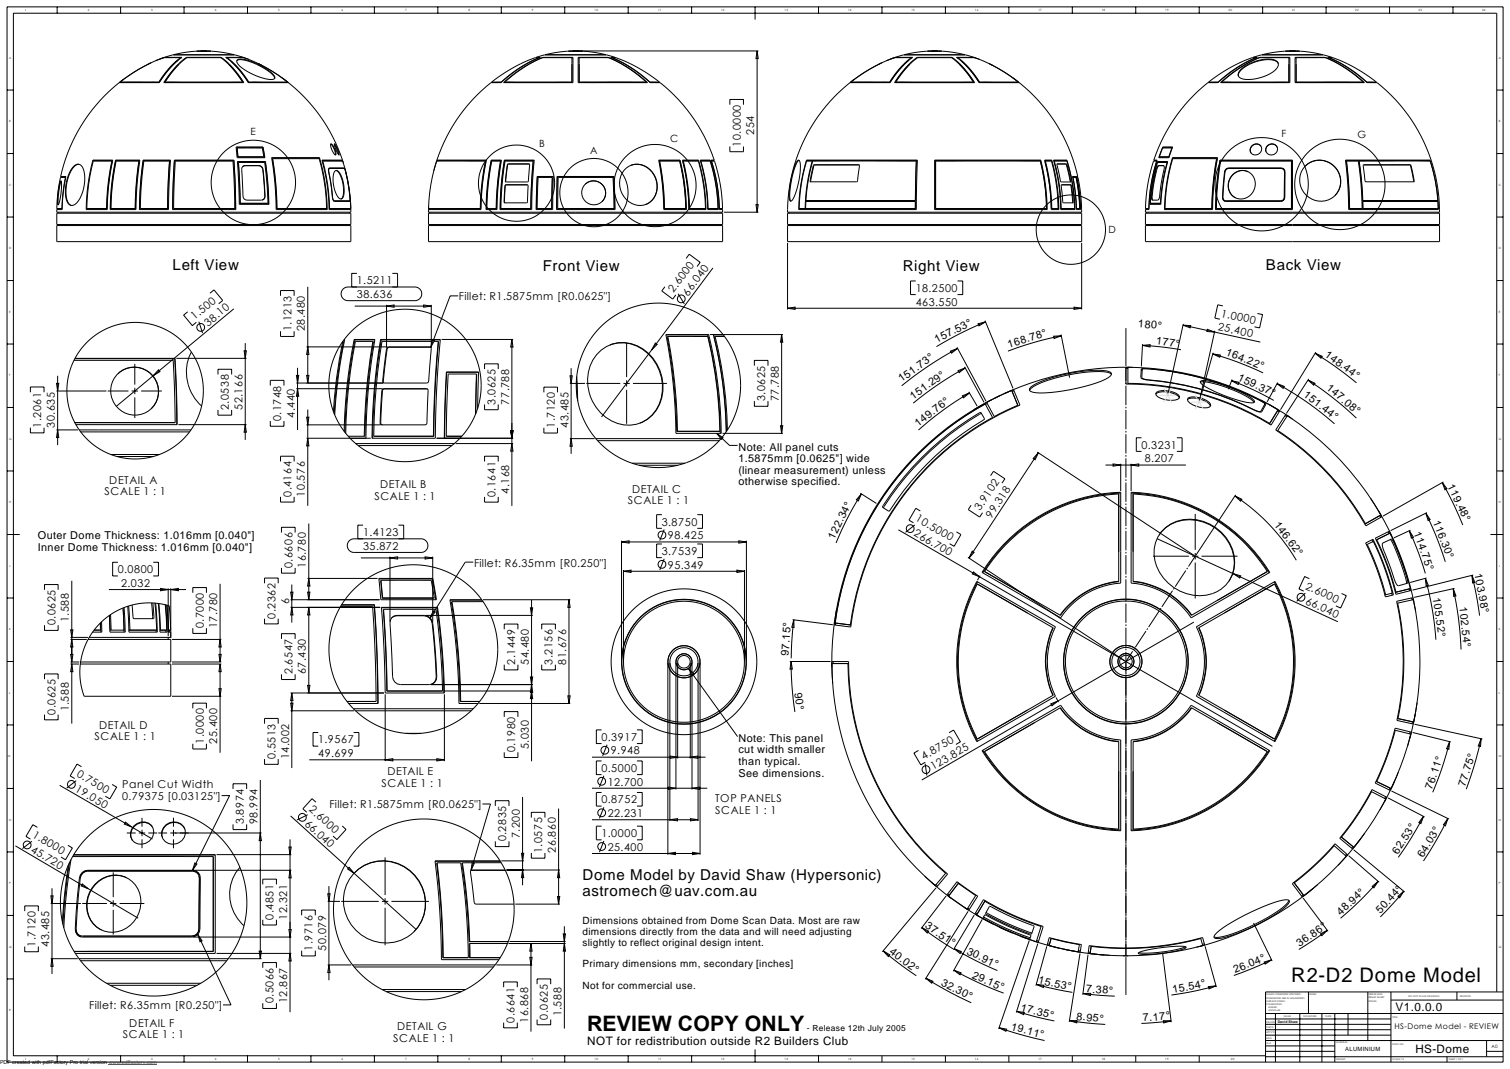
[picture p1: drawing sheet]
<svg xmlns="http://www.w3.org/2000/svg" width="1189mm" height="841mm" viewBox="0 0 1189 841" stroke-linecap="round" stroke-linejoin="round" font-family="sans-serif">
<defs><g id="words">
<text font-size="16.7" x="462" y="811">REVIEW COPY ONLY</text>
<text font-size="15.8" x="1017" y="772">R2-D2 Dome Model</text>
<g font-size="11.9">
<text x="136" y="213">Left View</text>
<text x="427" y="213">Front View</text>
<text x="711" y="214">Right View</text>
<text x="997" y="213">Back View</text>
<text x="459" y="693">Dome Model by David Shaw (Hypersonic)</text>
<text x="459" y="705">astromech@uav.com.au</text>
</g>
<g font-size="9.2">
<text x="1099" y="795">V1.0.0.0</text>
<text x="462" y="822">NOT for redistribution outside R2 Builders Club</text>
<text x="1114" y="828">HS-Dome</text>
</g>
<g font-size="8.6">
<text x="896" y="257" transform="rotate(4 896 257)">180°</text>
<text x="738" y="270" transform="rotate(-28 738 270)">157.53°</text>
<text x="965" y="279" transform="rotate(21 965 279)">164.22°</text>
<text x="974" y="299" transform="rotate(25 974 299)">159.37°</text>
<text x="710" y="301" transform="rotate(-35 710 301)">151.73°</text>
<text x="1026" y="312" transform="rotate(37 1026 312)">151.44°</text>
<text x="1044" y="306" transform="rotate(40 1044 306)">147.08°</text>
<text x="719" y="314" transform="rotate(-36 719 314)">151.29°</text>
<text x="723" y="336" transform="rotate(-38 723 336)">149.76°</text>
<text x="581" y="354">Note: All panel cuts</text>
<text x="581" y="364">1.5875mm [0.0625&quot;] wide</text>
<text x="581" y="373">(linear measurement) unless</text>
<text x="581" y="382">otherwise specified.</text>
<text x="1139" y="382" transform="rotate(64 1139 382)">119.48°</text>
<text x="1003" y="413" transform="rotate(53 1003 413)">146.62°</text>
<text x="1128" y="410" transform="rotate(69 1128 410)">116.30°</text>
<text x="1113" y="419" transform="rotate(70 1113 419)">114.75°</text>
<text x="30" y="424">Outer Dome Thickness: 1.016mm [0.040&quot;]</text>
<text x="657" y="425" transform="rotate(-64 657 425)">122.34°</text>
<text x="30" y="434">Inner Dome Thickness: 1.016mm [0.040&quot;]</text>
<text x="1161" y="451" transform="rotate(79 1161 451)">103.98°</text>
<text x="621" y="516" transform="rotate(-86 621 516)">97.15°</text>
<text x="626" y="545" transform="rotate(83 626 545)">90°</text>
<text x="581" y="584">Note: This panel</text>
<text x="581" y="593">cut width smaller</text>
<text x="581" y="602">than typical.</text>
<text x="581" y="611">See dimensions.</text>
<text x="1127" y="621" transform="rotate(-70 1127 621)">76.11°</text>
<text x="1154" y="619" transform="rotate(-72 1154 619)">77.75°</text>
<text x="1101" y="673" transform="rotate(-57 1101 673)">62.53°</text>
<text x="1120" y="675" transform="rotate(-59 1120 675)">64.03°</text>
<text x="1087" y="719" transform="rotate(-48 1087 719)">50.44°</text>
<text x="1056" y="720" transform="rotate(-43 1056 720)">48.94°</text>
<text x="728" y="730" transform="rotate(34 728 730)">37.51°</text>
<text x="700" y="750" transform="rotate(37 700 750)">40.02°</text>
<text x="1023" y="745" transform="rotate(-34 1023 745)">36.86°</text>
<text x="761" y="750" transform="rotate(26 761 750)">30.91°</text>
<text x="765" y="769" transform="rotate(23 765 769)">29.15°</text>
<text x="740" y="775" transform="rotate(27 740 775)">32.30°</text>
<text x="855" y="780" transform="rotate(5 855 780)">7.38°</text>
<text x="924" y="781" transform="rotate(-11 924 781)">15.54°</text>
<text x="803" y="795" transform="rotate(14 803 795)">17.35°</text>
</g>
<g font-size="8.5">
<text x="594" y="106" transform="rotate(-90 594 106)">254</text>
<text x="583" y="115" transform="rotate(-90 583 115)">10.0000</text>
<text x="281" y="224">1.5211</text>
<text x="530" y="231" transform="rotate(-53 530 231)">2.6000</text>
<text x="542" y="233" transform="rotate(-53 542 233)">66.040</text>
<text x="721" y="230">18.2500</text>
<text x="281" y="234">38.636</text>
<text x="361" y="236">Fillet: R1.5875mm [R0.0625&quot;]</text>
<text x="721" y="240">463.550</text>
<text x="153" y="252" transform="rotate(-40 153 252)">1.500</text>
<text x="961" y="249" transform="rotate(12 961 249)">1.0000</text>
<text x="164" y="257" transform="rotate(-40 164 257)">38.10</text>
<text x="229" y="261" transform="rotate(-90 229 261)">1.1213</text>
<text x="240" y="261" transform="rotate(-90 240 261)">28.480</text>
<text x="959" y="260" transform="rotate(12 959 260)">25.400</text>
<text x="794" y="274" transform="rotate(-17 794 274)">168.78°</text>
<text x="910" y="271" transform="rotate(8 910 271)">177°</text>
<text x="1043" y="280" transform="rotate(36 1043 280)">148.44°</text>
<text x="602" y="316" transform="rotate(-90 602 316)">3.0625</text>
<text x="613" y="316" transform="rotate(-90 613 316)">77.788</text>
<text x="180" y="323" transform="rotate(-90 180 323)">2.0538</text>
<text x="191" y="323" transform="rotate(-90 191 323)">52.166</text>
<text x="390" y="318" transform="rotate(-90 390 318)">3.0625</text>
<text x="401" y="318" transform="rotate(-90 401 318)">77.788</text>
<text x="232" y="329" transform="rotate(-90 232 329)">4.440</text>
<text x="221" y="331" transform="rotate(-90 221 331)">0.1748</text>
<text x="32" y="336" transform="rotate(-90 32 336)">1.2061</text>
<text x="43" y="336" transform="rotate(-90 43 336)">30.635</text>
<text x="437" y="337" transform="rotate(-90 437 337)">1.7120</text>
<text x="447" y="337" transform="rotate(-90 447 337)">43.485</text>
<text x="899" y="353">0.3231</text>
<text x="901" y="364">8.207</text>
<text x="86" y="381">DETAIL A</text>
<text x="299" y="384">DETAIL B</text>
<text x="82" y="390">SCALE 1 : 1</text>
<text x="401" y="388" transform="rotate(-90 401 388)">4.168</text>
<text x="498" y="388">DETAIL C</text>
<text x="229" y="391" transform="rotate(-90 229 391)">0.4164</text>
<text x="240" y="391" transform="rotate(-90 240 391)">10.576</text>
<text x="295" y="393">SCALE 1 : 1</text>
<text x="390" y="391" transform="rotate(-90 390 391)">0.1641</text>
<text x="494" y="397">SCALE 1 : 1</text>
<text x="521" y="413">3.8750</text>
<text x="720" y="409" transform="rotate(30 720 409)">10.5000</text>
<text x="286" y="422">1.4123</text>
<text x="526" y="424">98.425</text>
<text x="719" y="421" transform="rotate(30 719 421)">266.700</text>
<text x="286" y="433">35.872</text>
<text x="521" y="437">3.7539</text>
<text x="230" y="447" transform="rotate(-90 230 447)">0.6606</text>
<text x="241" y="447" transform="rotate(-90 241 447)">16.780</text>
<text x="373" y="446">Fillet: R6.35mm [R0.250&quot;]</text>
<text x="526" y="447">95.349</text>
<text x="93" y="451">0.0800</text>
<text x="95" y="462">2.032</text>
<text x="1027" y="463" transform="rotate(25 1027 463)">2.6000</text>
<text x="1128" y="470" transform="rotate(82 1128 470)">105.52°</text>
<text x="228" y="475" transform="rotate(-90 228 475)">6</text>
<text x="1027" y="475" transform="rotate(25 1027 475)">66.040</text>
<text x="1149" y="478" transform="rotate(84 1149 478)">102.54°</text>
<text x="44" y="492" transform="rotate(-90 44 492)">0.0625</text>
<text x="54" y="489" transform="rotate(-90 54 489)">1.588</text>
<text x="217" y="487" transform="rotate(-90 217 487)">0.2362</text>
<text x="160" y="494" transform="rotate(-90 160 494)">0.7000</text>
<text x="171" y="494" transform="rotate(-90 171 494)">17.780</text>
<text x="406" y="523" transform="rotate(-90 406 523)">2.1449</text>
<text x="416" y="523" transform="rotate(-90 416 523)">54.480</text>
<text x="435" y="523" transform="rotate(-90 435 523)">3.2156</text>
<text x="446" y="523" transform="rotate(-90 446 523)">81.676</text>
<text x="230" y="531" transform="rotate(-90 230 531)">2.6547</text>
<text x="241" y="531" transform="rotate(-90 241 531)">67.430</text>
<text x="44" y="562" transform="rotate(-90 44 562)">0.0625</text>
<text x="54" y="560" transform="rotate(-90 54 560)">1.588</text>
<text x="78" y="573">DETAIL D</text>
<text x="74" y="583">SCALE 1 : 1</text>
<text x="160" y="585" transform="rotate(-90 160 585)">1.0000</text>
<text x="171" y="585" transform="rotate(-90 171 585)">25.400</text>
<text x="251" y="585">1.9567</text>
<text x="474" y="583">0.3917</text>
<text x="406" y="592" transform="rotate(-90 406 592)">0.1980</text>
<text x="416" y="589" transform="rotate(-90 416 589)">5.030</text>
<text x="481" y="594">9.948</text>
<text x="217" y="597" transform="rotate(-90 217 597)">0.5513</text>
<text x="228" y="597" transform="rotate(-90 228 597)">14.002</text>
<text x="251" y="596">49.699</text>
<text x="727" y="598" transform="rotate(-30 727 598)">4.8750</text>
<text x="735" y="606" transform="rotate(-30 735 606)">123.825</text>
<text x="60" y="611" transform="rotate(30 60 611)">0.7500</text>
<text x="305" y="610">DETAIL E</text>
<text x="474" y="607">0.5000</text>
<text x="59" y="622" transform="rotate(30 59 622)">19.050</text>
<text x="96" y="620">Panel Cut Width</text>
<text x="300" y="619">SCALE 1 : 1</text>
<text x="478" y="618">12.700</text>
<text x="96" y="629">0.79375 [0.03125&quot;]</text>
<text x="259" y="636">Fillet: R1.5875mm [R0.0625&quot;]</text>
<text x="474" y="632">0.8752</text>
<text x="563" y="631">TOP PANELS</text>
<text x="243" y="637" transform="rotate(42 243 637)">2.6000</text>
<text x="563" y="640">SCALE 1 : 1</text>
<text x="478" y="643">22.231</text>
<text x="192" y="649" transform="rotate(-90 192 649)">3.8974</text>
<text x="203" y="649" transform="rotate(-90 203 649)">98.994</text>
<text x="239" y="649" transform="rotate(42 239 649)">66.040</text>
<text x="25" y="658" transform="rotate(30 25 658)">1.8000</text>
<text x="409" y="659" transform="rotate(-90 409 659)">7.200</text>
<text x="474" y="659">1.0000</text>
<text x="399" y="662" transform="rotate(-90 399 662)">0.2835</text>
<text x="24" y="670" transform="rotate(30 24 670)">45.720</text>
<text x="427" y="671" transform="rotate(-90 427 671)">1.0575</text>
<text x="438" y="671" transform="rotate(-90 438 671)">26.860</text>
<text x="478" y="669">25.400</text>
<text x="215" y="724" transform="rotate(-90 215 724)">0.4851</text>
<text x="226" y="724" transform="rotate(-90 226 724)">12.321</text>
<text x="28" y="745" transform="rotate(-90 28 745)">1.7120</text>
<text x="39" y="745" transform="rotate(-90 39 745)">43.485</text>
<text x="246" y="748" transform="rotate(-90 246 748)">1.9716</text>
<text x="257" y="748" transform="rotate(-90 257 748)">50.079</text>
<text x="972" y="766" transform="rotate(-22 972 766)">26.04°</text>
<text x="817" y="773" transform="rotate(12 817 773)">15.53°</text>
<text x="215" y="789" transform="rotate(-90 215 789)">0.5066</text>
<text x="226" y="789" transform="rotate(-90 226 789)">12.867</text>
<text x="70" y="794">Fillet: R6.35mm [R0.250&quot;]</text>
<text x="431" y="802" transform="rotate(-90 431 802)">0.0625</text>
<text x="442" y="800" transform="rotate(-90 442 800)">1.588</text>
<text x="847" y="802" transform="rotate(6 847 802)">8.95°</text>
<text x="900" y="804" transform="rotate(-5 900 804)">7.17°</text>
<text x="102" y="808">DETAIL F</text>
<text x="405" y="805" transform="rotate(-90 405 805)">0.6641</text>
<text x="416" y="805" transform="rotate(-90 416 805)">16.868</text>
<text x="313" y="810">DETAIL G</text>
<text x="796" y="810" transform="rotate(15 796 810)">19.11°</text>
<text x="97" y="817">SCALE 1 : 1</text>
<text x="310" y="820">SCALE 1 : 1</text>
</g>
<g font-size="8.4">
<text x="772" y="402" transform="rotate(-57 772 402)">3.9102</text>
<text x="781" y="408" transform="rotate(-57 781 408)">99.318</text>
</g>
<g font-size="7.9">
<text x="459" y="727">Dimensions obtained from Dome Scan Data. Most are raw</text>
<text x="459" y="736">dimensions directly from the data and will need adjusting</text>
<text x="459" y="744">slightly to reflect original design intent.</text>
<text x="459" y="761">Primary dimensions mm, secondary [inches]</text>
<text x="459" y="778">Not for commercial use.</text>
</g>
<g font-size="7.8">
<text x="197" y="107">E</text>
<text x="1009" y="108">F</text>
<text x="528" y="112">C</text>
<text x="1069" y="109">G</text>
<text x="425" y="116">B</text>
<text x="465" y="121">A</text>
<text x="873" y="183">D</text>
</g>
<text font-size="6.6" x="635" y="811">- Release 12th July 2005</text>
<text font-size="6.2" x="1098" y="809">HS-Dome Model - REVIEW</text>
<text font-size="4.6" x="1059" y="827">ALUMINIUM</text>
<text font-size="4.2" x="0" y="837">PDF created with pdfFactory Pro trial version www.pdffactory.com</text>
<text font-size="3.6" x="1174" y="824">A0</text>
<text font-size="2.8" x="1006" y="805">David Shaw</text>
<g font-size="2.3">
<text x="20" y="8">1</text>
<text x="69" y="8">2</text>
<text x="119" y="8">3</text>
<text x="169" y="8">4</text>
<text x="219" y="8">5</text>
<text x="269" y="8">6</text>
<text x="319" y="8">7</text>
<text x="369" y="8">8</text>
<text x="419" y="8">9</text>
<text x="468" y="8">10</text>
<text x="518" y="8">11</text>
<text x="568" y="8">12</text>
<text x="618" y="8">13</text>
<text x="668" y="8">14</text>
<text x="718" y="8">15</text>
<text x="768" y="8">16</text>
<text x="818" y="8">17</text>
<text x="868" y="8">18</text>
<text x="917" y="8">19</text>
<text x="967" y="8">20</text>
<text x="1017" y="8">21</text>
<text x="1067" y="8">22</text>
<text x="1117" y="8">23</text>
<text x="1167" y="8">24</text>
<text x="7" y="46">A</text>
<text x="1180" y="46">A</text>
<text x="7" y="96">B</text>
<text x="1180" y="96">B</text>
<text x="7" y="146">C</text>
<text x="1180" y="146">C</text>
<text x="7" y="196">D</text>
<text x="1180" y="196">D</text>
<text x="7" y="246">E</text>
<text x="1180" y="246">E</text>
<text x="7" y="296">F</text>
<text x="1180" y="296">F</text>
<text x="7" y="346">G</text>
<text x="1180" y="346">G</text>
<text x="7" y="396">H</text>
<text x="1180" y="396">H</text>
<text x="7" y="446">J</text>
<text x="1180" y="446">J</text>
<text x="7" y="496">K</text>
<text x="1180" y="496">K</text>
<text x="7" y="546">L</text>
<text x="1180" y="546">L</text>
<text x="6" y="596">M</text>
<text x="1180" y="596">M</text>
<text x="7" y="646">N</text>
<text x="1180" y="646">N</text>
<text x="7" y="696">P</text>
<text x="1180" y="696">P</text>
<text x="7" y="746">Q</text>
<text x="1180" y="746">Q</text>
<text x="7" y="796">R</text>
<text x="20" y="834">1</text>
<text x="69" y="834">2</text>
<text x="119" y="834">3</text>
<text x="169" y="834">4</text>
<text x="219" y="834">5</text>
<text x="269" y="834">6</text>
<text x="319" y="834">7</text>
<text x="369" y="834">8</text>
<text x="419" y="834">9</text>
<text x="468" y="834">10</text>
<text x="518" y="834">11</text>
<text x="568" y="834">12</text>
<text x="618" y="834">13</text>
<text x="668" y="834">14</text>
<text x="718" y="834">15</text>
<text x="768" y="834">16</text>
<text x="818" y="834">17</text>
<text x="868" y="834">18</text>
<text x="917" y="834">19</text>
<text x="969" y="834">20</text>
</g>
<g font-size="1.9">
<text x="997" y="786">DIMENSIONS ARE IN MILLIMETERS</text>
<text x="997" y="783">UNLESS OTHERWISE SPECIFIED:</text>
<text x="1031" y="783">FINISH:</text>
<text x="1078" y="783">DEBUR AND</text>
<text x="1078" y="785">BREAK SHARP</text>
<text x="1109" y="784">DO NOT SCALE DRAWING</text>
<text x="1150" y="785">REVISION</text>
<text x="997" y="788">SURFACE FINISH:</text>
<text x="997" y="791">TOLERANCES:</text>
<text x="1078" y="788">EDGES</text>
<text x="999" y="793">LINEAR:</text>
<text x="999" y="796">ANGULAR:</text>
<text x="1011" y="800">NAME</text>
<text x="1026" y="800">SIGNATURE</text>
<text x="1044" y="800">DATE</text>
<text x="1096" y="801">TITLE:</text>
<text x="997" y="805">DRAWN</text>
<text x="997" y="809">CHK'D</text>
<text x="997" y="813">APPV'D</text>
<text x="997" y="817">MFG</text>
<text x="997" y="822">Q.A</text>
<text x="1052" y="821">MATERIAL:</text>
<text x="1096" y="822">DWG NO.</text>
<text x="1052" y="834">WEIGHT:</text>
<text x="1096" y="834">SCALE:1:2</text>
<text x="1141" y="834">SHEET 1 OF 1</text>
</g>
</g></defs>
<g fill="none" stroke="#000" stroke-width=".79">
<path d="M6 5h1177v831h-1177zM45 5v5M95 5v5M145 5v5M195 5v5M245 5v5M295 5v5M345 5v5M395 5v5M445 5v5M495 5v5M545 5v5"/>
<path d="M594 5v10M644 5v5M694 5v5M744 5v5M794 5v5M844 5v5M894 5v5M944 5v5M994 5v5M1044 5v5M1094 5v5M1144 5v5"/>
<path d="M117 50l-12 7-10 8M117 50h.1M119 50l-2 1M119 49l-2 1M126 46l10-3h41a38 38 0 0 1 19 4M130 45h13l-5 5a82 82 0 0 0-13 15h-31l11-8 12-7M130 45l-7 3M130 45h.1M136 50l-5 7-6 8M136 50h.1M137 43h47M137 43l8-2 9-1h15l15 3"/>
<path d="M137 43h.1M140 47a72 72 0 0 0-15 18M141 51l-7 7-5 7M142 45h-6a23 23 0 0 0-16 4l-3 1M142 45l-6 5M142 46h1M142 45v1M147 45l-6 5a82 82 0 0 0-12 15h63a63 63 0 0 0-18-20M147 45h27M147 45v1M155 40h.1M157 40h-2"/>
<path d="M158 40h5M164 40h2M166 40h.1M174 45v1M178 46h1M179 45h13l12 5M179 45v1M179 45l6 5M180 50l-6-5h-27l-4 4-5 5-8 11M180 50l6 7 5 8M180 50h.1M180 51l7 7 5 7"/>
<path d="M182 48a71 71 0 0 1 14 17M184 43h.1M185 50l5 6 6 9M185 50h.1M186 48a9 9 0 0 1 9 0 45 45 0 0 1 21 13v1M187 47a9 9 0 0 1 9 1 45 45 0 0 1 20 12v1a2.6 2.6 0 0 1-3 2 45 45 0 0 1-26-13zM191 45h-13l5 5a82 82 0 0 1 13 15h31a128 128 0 0 0-23-15M191 45h.1M191 45l2 1M203 50h1M204 50h.1M204 50l11 7 11 8"/>
<path d="M204 50l2 1M414 50l10-5h-3a117 117 0 0 0-34 20M414 50l-10 7-9 8M414 50h.1M422 45l7-2h49l6 2M422 45h3l-8 4a111 111 0 0 0-23 16h-7a130 130 0 0 0-43 61M422 45h.1M427 45h1M429 43h48M429 43l9-2 9-1h15l15 3M429 43h.1M448 40h.1"/>
<path d="M450 40h-2M450 46h1M451 40h5M454 40h143M455 46h1M455 45h24l8 4a111 111 0 0 1 23 16h-55zM456 40h3M459 40h.1M477 43h.1M479 45h.1M484 45h-3l8 4a112 112 0 0 1 23 16M484 45h.1"/>
<path d="M489 50l-3-2a15 15 0 0 0-12-3h-18v20h53M489 50h.1M489 50l10 7 10 8M492 50l-10-5h3a116 116 0 0 1 34 20M492 50h.1M492 50l11 8 9 7M596 40l1 6h-2zM596 40v127M692 50v1M693 50l-12 7-11 8M693 50h.1M694 50h-2"/>
<path d="M694 49l-2 1M701 46l10-3h41a37 37 0 0 1 19 4M705 45h14l-6 5a82 82 0 0 0-12 15h-32l11-8 12-7M705 45l-7 3M705 45h.1M712 50l-6 7-6 8M712 50h.1M712 43h48M712 43l9-2 8-1h15l16 3M712 43h.1M716 47a72 72 0 0 0-15 18M716 51l-7 7-4 7"/>
<path d="M717 50l-7 8-5 7M717 50l6-5h26l6 5M717 50h.1M718 45h-6a23 23 0 0 0-16 4l-3 1M718 45l-6 5M718 46h.1M718 45v1M722 45l-5 5a82 82 0 0 0-13 15h63l-8-11-4-4-6-5M722 45h27M722 45v1M730 40h.1M733 40h-3"/>
<path d="M733 40h5M739 40h2M741 40h.1M749 45v1M754 46h.1M754 45h13l12 5M754 45v1M754 45l6 5M755 50l6 7 5 8M755 50h.1M756 51l5 5 6 9M757 48l3 3"/>
<path d="M760 43h.1M760 51h.1M760 51l5 5 6 9M760 50l7 8 4 7M760 50h.1M767 45h-14l5 5a82 82 0 0 1 13 15h31a128 128 0 0 0-23-15M767 45h.1M767 45l1 1M778 50h1M779 50h.1M779 50l12 7 11 8M779 50l3 1"/>
<path d="M977 55a31 31 0 0 1 27-7 4 4 0 0 1 1 6 32 32 0 0 1-28 7 4 4 0 0 1 0-6zM987 45l6-2h49l7 2M987 45h3l-8 4a111 111 0 0 0-23 16M987 45h.1M992 45h.1M994 43l8-2 9-1h15l15 3M994 43h.1M994 43h47M1007 50a7 7 0 0 0-8-3 29 29 0 0 0-24 11v2M1012 40h.1M1014 40h-2M1015 46h1"/>
<path d="M1015 40h5M1020 45h23l8 4a112 112 0 0 1 23 16h-54zM1020 46h.1M1021 40h2M1023 40h.1M1041 43h.1M1043 45h.1M1049 45h-4l9 4a111 111 0 0 1 22 16M1049 45h-1M1049 45h.1M1049 45a117 117 0 0 1 35 20M1049 45h-3l11 5"/>
<path d="M1054 50l-4-2a15 15 0 0 0-12-3h-18v20h53M1054 50h.1M1054 50l10 7 9 8M1057 50l11 8 8 7M1057 50h.1M6 71h5M95 65h30M95 65h.1M97 62a130 130 0 0 0-49 77M125 65h.1M130 65h61M196 65h30"/>
<path d="M196 65h.1M222 61a130 130 0 0 1 48 65M226 65h.1M387 65h8M395 65h.1M396 65a98 98 0 0 1 31-20h24v20zM397 65a103 103 0 0 1 30-20h23v20zM397 65h53M398 65h-1M456 65h53M509 65h.1M512 65h.1"/>
<path d="M512 65h7M512 65h8a130 130 0 0 1 42 61M519 65h-7M670 65h31M670 65h30M670 65h.1M673 62a130 130 0 0 0-53 105h232v-2h-1a134 134 0 0 0-3-26h1M700 65h1M705 65h61M771 65h.1M771 65h31M798 61a130 130 0 0 1 51 78"/>
<path d="M801 65h1M802 65h-31M952 65h7M952 65a116 116 0 0 1 34-20h3a100 100 0 0 0-30 20M959 65h-8a130 130 0 0 0-43 61M959 65h.1M961 65a98 98 0 0 1 31-20h24v20zM962 65a102 102 0 0 1 30-20h23v20zM962 65h53M962 65h.1M1020 65h53M1073 65h1"/>
<path d="M1076 65h.1M1076 65h8M1076 65h8a131 131 0 0 1 49 102h-231v-2h3a132 132 0 0 1 6-39h-3M1084 65h-8M1178 71h5M575 82v-4h10v4M186 116h21l2 8h-22zM186 116h21M187 116h20l1 7M187 116v8M187 116v7M207 116l1 8"/>
<path d="M207 116h.1M260 113a12 12 0 0 1 4 9M260 113a10 10 0 0 1 4 9 10 10 0 0 1-4-9zM263 114l2 4 2 4M263 113l3 5 1 4-3-5zM575 115v4h10v-4M915 116h8l-3 8h-8zM915 116h1M916 116h.1M916 116h7M923 116h-8l-2 7M923 116v1"/>
<path d="M923 116l-3 7M986 115a4 4 0 0 1 7 1 4 4 0 0 1-4 6 4 4 0 0 1-5-2 4 4 0 0 1 2-5zM993 115a5 5 0 0 0-6-1 5 5 0 0 0-2 6M998 114a5 5 0 0 1 6 0 5 5 0 0 1 1 6 5 5 0 0 1-6 2 4 4 0 0 1-1-8zM1006 116a5 5 0 0 0-6-2 5 5 0 0 0-3 5M6 121h5M48 139h4a134 134 0 0 0-3 26h-4v2h231v-2M48 139h.1M48 139h4M48 139v1M52 140h-4l-2 12-1 12M52 140l-2 9-1 15"/>
<path d="M52 140h.1M58 131a4 4 0 0 1 5-2 4 4 0 0 1 3 4 30 30 0 0 1-7 28 4 4 0 0 1-6-2 31 31 0 0 1 5-28zM62 129a9 9 0 0 0-7 7 29 29 0 0 0-1 24l2 2M73 126h16a192 192 0 0 0-5 39h-16a160 160 0 0 1 5-39zM73 126h.1M73 127l-3 18-2 19M73 127h15M73 126h16M73 126v1M88 127l-1 7a191 191 0 0 0-3 30M88 127a192 192 0 0 0-4 37M91 126h19a274 274 0 0 0-3 39h-20a197 197 0 0 1 4-39z"/>
<path d="M91 126h.1M91 126a199 199 0 0 0-4 39M91 126h19M109 127h-18l-2 18-2 19M109 127l-2 22v15M109 127l-1 14-2 23M113 126h21l-1 39h-23a291 291 0 0 1 3-39zM113 126h.1M113 126a289 289 0 0 0-3 39M113 126h21M133 127h-20l-2 18-1 19M133 127l-1 37"/>
<path d="M137 126l-1 39h50M137 126h47M137 126h.1M137 126l-1 39M184 126l2 39M184 126h.1M187 127h22l2 17 1 17h-24zM187 127h22M187 123h21M187 123v1M188 128h20l2 16 1 16M188 128l1 32"/>
<path d="M191 131l2-1h11a3 3 0 0 1 3 3l1 16a10 10 0 0 1 0 8h-2M191 131l2-1h11a3 3 0 0 1 3 3l1 16a10 10 0 0 1 0 8h-2h-12a3 3 0 0 1-3-3v-16a10 10 0 0 1 0-7zM208 123l-21 1M209 127l2 17v17M209 127h.1M214 124h38a155 155 0 0 1 6 41h-41a254 254 0 0 0-3-41zM214 124h37M215 125l2 19 1 20M215 125h36M251 124v1M251 125a153 153 0 0 1 6 39M252 124h-1"/>
<path d="M254 126h15M254 127h16a130 130 0 0 1 6 37M254 127h.1M254 127l4 18 2 19M259 132l12 1M259 133h.1M264 135a2.7 2.7 0 0 1 4 2 25 25 0 0 1 2 19 2.4 2.4 0 0 1-3 0 2.4 2.4 0 0 1-1-2 23 23 0 0 1-2-19zM264 134a16 16 0 0 1 6 13 9 9 0 0 1-2 10M269 126v1M270 126h-17a150 150 0 0 1 6 39h17M270 126h-1M270 126v3"/>
<path d="M272 135l4 20M272 135l-1-3h-12a2.3 2.3 0 0 0 0 3l3 20M272 135l-1-2h-12v1l3 21M344 126l-2 8M344 126h39a192 192 0 0 0-4 39h-42M344 126h.1M344 126h39M344 126v1M382 127h-38a129 129 0 0 0-7 37h41M382 127l-3 22-1 15M387 126h8a237 237 0 0 0-4 39h-8a205 205 0 0 1 4-39zM387 126h.1"/>
<path d="M387 126a208 208 0 0 0-4 39M387 126h8M394 127h-7l-3 18-1 19M394 127l-2 22-1 15M394 127l-2 14-1 23M397 126h24l-2 19v20h-25a251 251 0 0 1 3-39zM397 126h.1M397 126a248 248 0 0 0-3 39M397 126h24M400 129v1l-2 13M416 129l1 1-1 13h-18l2-14h17M420 127h-22l-3 18-1 19"/>
<path d="M420 127l-2 37M420 127l-2 22v15M423 139l-1 26M423 139h13l-1 26h-13M423 139h.1M423 139h13M435 140h-11l-1 24M435 140h.1M435 140l-1 24M439 139l-1 26h46l-1-26M439 139h44M439 139h.1"/>
<path d="M439 139l-1 26M483 139l1 26M483 139h.1M491 134a15 15 0 0 1 25 6 15 15 0 0 1-1 16 15 15 0 0 1-15 5 18 18 0 0 1-9-27zM497 130a17 17 0 0 1 17 6 17 17 0 0 1 2 17 13 13 0 0 1-8 8M519 126h16a168 168 0 0 1 5 39h-17a210 210 0 0 0-4-39zM519 126h16M519 127h16a168 168 0 0 1 5 37M519 127a290 290 0 0 1 4 37M519 127l3 18 1 19M535 126a167 167 0 0 1 5 39M535 126h.1"/>
<path d="M537 126h13a145 145 0 0 1 6 39h-14a165 165 0 0 0-5-39zM537 126h13M538 127l3 18 2 19M538 127h12M550 126v1M550 127a148 148 0 0 1 5 37M550 126h.1M551 126h8a135 135 0 0 1 7 39h-9a145 145 0 0 0-6-39zM551 126h8M552 127h7a134 134 0 0 1 6 37M552 127h-1M552 127l4 18 2 19"/>
<path d="M559 126v1M559 126h.1M560 126h2M560 127h3a129 129 0 0 1 6 37M560 127l2 6a136 136 0 0 1 4 31M560 127h.1M562 126v1M562 126h-2a130 130 0 0 1 6 39h3v2h-232v-2M562 126h.1M628 127v-1h1a48 48 0 0 1-3 26l-1 4-2 2a7 7 0 0 1-2-7 65 65 0 0 1 7-24zM629 126a32 32 0 0 0-6 18 25 25 0 0 0 0 14M635 126h87l-1 39h-92a137 137 0 0 1 6-39z"/>
<path d="M635 126h.1M635 126h87M635 126v1M639 127h-4l-4 18-2 19M639 127a145 145 0 0 0-5 37M639 127h1M641 130h35l-1 13h-1h-36zM677 130h-36l-2 6-1 7M721 127h-81a146 146 0 0 0-5 31M721 127v31h-86M721 127v31M736 126h83a168 168 0 0 1 5 39h-88z"/>
<path d="M736 126h83M737 127h82a133 133 0 0 1 5 37h-87zM819 126a167 167 0 0 1 5 39M819 126h.1M822 126h6a152 152 0 0 1 6 39h-6a162 162 0 0 0-6-39zM822 126h6M823 127h5a156 156 0 0 1 5 37M823 127l3 18 2 19M823 127l4 18 1 19M828 126v1M828 126h.1M829 126h11a135 135 0 0 1 6 39h-11a150 150 0 0 0-6-39z"/>
<path d="M830 126h10M830 127h10a135 135 0 0 1 6 37M830 127h.1M830 127l4 18 2 19M832 129l3 14h8l-1-7-2-7h-8M839 129l2 7 1 7M840 126v1M840 126h.1M844 139h3a130 130 0 0 1 3 26h-3a130 130 0 0 0-3-26zM844 139h3M845 140h2l2 14 1 10M845 140l2 12 1 12"/>
<path d="M845 140h.1M847 139v1M847 139h.1M848 139h.1M848 140h1l1 9 2 15h-1l-1-12zM848 139v1M849 139h-1M908 126h1M909 126h2M909 126v1M911 127h8a144 144 0 0 0-5 34h-9a136 136 0 0 1 6-34zM911 127h1"/>
<path d="M912 130h4l1 1-4 25-2 1h-4a75 75 0 0 1 5-27zM912 127v1M912 127h7M913 123l8 1-1-1M913 123h7M913 123v1M916 130h-4v1l-3 10a54 54 0 0 0-2 16l1 1M919 128h-8l-1 6a128 128 0 0 0-4 26M919 128h.1M919 128l-4 18-1 11v3h-8M923 124h36a225 225 0 0 0-4 41h-38a148 148 0 0 1 6-41zM923 124h1"/>
<path d="M924 124l-1 1M924 124h35M958 125h-35a146 146 0 0 0-6 39M958 125l-3 23-1 16M960 126h58v39h-61a244 244 0 0 1 3-39zM960 126h1M961 126a235 235 0 0 0-4 39M961 126h57M961 127h56v37h-59a184 184 0 0 1 3-37zM965 133l2-1h42a3 3 0 0 1 3 3v18a5 5 0 0 1-2 5h-45a2.8 2.8 0 0 1-3-3l2-15a10 10 0 0 1 1-7zM970 138a11 11 0 0 1 15-1 11 11 0 0 1 1 15 11 11 0 0 1-15 2 11 11 0 0 1-2-15zM983 135a11 11 0 0 0-15 6 11 11 0 0 0 5 15"/>
<path d="M1011 134v21M1012 134l-2-1-1-1h-41a3 3 0 0 0-4 3M1027 131a16 16 0 0 1 25 2 16 16 0 0 1-6 24 17 17 0 0 1-20-6 17 17 0 0 1 1-20zM1028 131a16 16 0 0 1 23 0 16 16 0 0 1 0 23M1059 126h67a134 134 0 0 1 6 39h-70a312 312 0 0 0-3-39zM1059 126h66M1060 127l2 18v19M1060 127l2 18 1 19M1060 127h9a260 260 0 0 1 3 37M1070 127h56a127 127 0 0 1 6 31h-59l-1-16zM1070 127l2 15 1 16M1073 130h37h1l2 13h-38z"/>
<path d="M1074 130h36l3 13M1125 126l1 1M1126 126h-1M1178 121h5M48 142a36 36 0 0 1-2 19 45 45 0 0 1 2-19zM48 143a49 49 0 0 0-2 18M211 160h.1M211 160h-22M262 155v3h1h13v-3M262 155v2l1 1h13M263 158h13M275 158h.1"/>
<path d="M276 155v3M276 156v9M399 145l-1 1-1 8v5l1 1M415 145l1 1-1 13h-18l1-13h18M461 145a9 9 0 0 1 13 0 9 9 0 0 1 0 14M635 158v1M721 159h-87v4v1h87M721 159v5M833 156v9M836 145l1 14 8 1-2-14-7-1M843 145l1 8v7M906 160h.1"/>
<path d="M906 160v1M963 155a2.7 2.7 0 0 0 2 3M963 155l1-20a2.9 2.9 0 0 1 3-2h42a2.6 2.6 0 0 1 2 2v20M963 155a2.5 2.5 0 0 0 2 3h43a2.8 2.8 0 0 0 3-3M965 158h.1M1011 155a2.8 2.8 0 0 1-3 3h-43M1073 159v5M1073 159h59v5h-59M1132 158v1M6 171h5M45 168h231v9h-231zM45 177h231v13h-231z"/>
<path d="M45 164h4M45 164h.1M45 164v1M46 167v1M46 177h.1M68 164v1M68 164h16M84 164h.1M87 164h20M87 164h19M106 164h1M110 164h22"/>
<path d="M132 164h.1M137 164l1-37h45l2 37M137 164h48M218 164h.1M218 164h39M257 164h-39M257 164v1M260 164h-1h17M260 164h16M275 167v1M275 177h.1M276 164v1"/>
<path d="M276 164h.1M337 168h232v9h-232zM337 177h232v13h-232zM337 163v2M338 164h40M338 164v1M338 167v1M338 177h.1M378 164h.1M383 164h1M383 164h8M391 164h.1"/>
<path d="M394 164h24M418 164h.1M423 164h11M434 164h.1M439 164h44M439 164v-24h44v24M523 164h.1M523 164h17M540 164h-17M543 164h.1M543 164h12M555 164v1"/>
<path d="M555 164h-12M558 164h-1h8M558 164h7M565 164v1M566 164h2M566 164h.1M566 164h3M568 167v1M568 177h.1M568 164v1M569 164h-1M570 167h27"/>
<path d="M595 161h2l-1 6zM620 168h232v9h-232zM620 177h232v13h-232zM621 167v1M621 177h.1M629 164h5M629 164v1M634 164h87M721 164h.1M737 164h87M828 164h.1M828 164h5"/>
<path d="M833 164h.1M836 164h-1h11M836 164h10M846 164v1M847 164h3M850 164v1M850 164h.1M851 164h.1M851 167v1M851 177h.1M851 164v1M852 164h-1"/>
<path d="M902 168h231v9h-231zM902 177h231v13h-231zM902 164a129 129 0 0 1 6-37h3a132 132 0 0 0-7 37M902 164v1M902 164h3M903 167v1M903 177h.1M917 164h37M917 164v1M954 164h.1M958 164h59M1063 164h-1"/>
<path d="M1063 164h9M1072 164h-10M1073 164h58M1073 164h.1M1132 164v1M1132 167v1M1132 177h.1M1178 171h5M620 191v52M852 191v52M281 215h-4v11M309 215h4v11"/>
<path d="M540 203l3-3 8 6-2 4M561 211l-87 117M6 221h5M165 231l3-3 7 8-3 3M221 233v-4h11v4M242 226v75M270 227l4-1h53a5 5 0 0 1 5 5 5 5 0 0 1-5 6h-53a5 5 0 0 1-5-4 5 5 0 0 1 1-6zM304 240v33M334 240l6 1-6 1zM340 240v31M361 233h-7l-15 40M523 226l-2 3 9 6 2-3"/>
<path d="M534 231l5 8M721 221h-4v11h4M754 221h4v11h-4M1178 221h5M148 245l-3 3 6 8 4-2M157 253l2 9M184 243l-93 77M279 241h61M304 241l6-1v2zM620 243l6-1v1zM620 243h232M770 255l6-2-5 3z"/>
<path d="M776 252l22 54M776 253l-22 10-17 10M846 242l6 1h-6zM886 258v30M931 256h6v2zM931 256l61 13M932 255l-12 55M951 259l5 2h-6zM963 241l-4-1-3 10 4 1M990 247l4 1-2 10-4-1M6 271h5M151 277a35 35 0 0 0 8 42"/>
<path d="M192 276h2l-1 6zM193 270v76M221 261v4h11v-4M241 273h64M242 273l1 6h-2zM270 269a379 379 0 0 0-7 55M270 269a372 372 0 0 0-7 56M271 267h.1M271 267l-5 29-2 30M279 267a410 410 0 0 0-8 72M279 267h16a470 470 0 0 0-7 78M279 267h.1"/>
<path d="M279 267a405 405 0 0 0-7 73M279 267h16M294 269a474 474 0 0 0-7 74h-13M294 269a471 471 0 0 0-7 74M294 269h-14a411 411 0 0 0-8 72M300 267h47a851 851 0 0 0-4 78h-50a489 489 0 0 1 7-78zM300 267h.1M300 267a478 478 0 0 0-7 78M300 267h40M305 273h1h32h1l1 1-2 26-1 1h-1h-33h-1l1-14zM339 274l-33-1-1 1-2 16-1 10v1M340 272v1"/>
<path d="M340 269h-39a499 499 0 0 0-7 74h48v-30l3-44M340 267l2 1-3 5zM341 267h6M342 269h3M345 269l-2 29-2 45M348 267h56M403 267l1 6h-2zM403 267v131M470 279a28 28 0 0 1 44 3 34 34 0 0 1-4 48 29 29 0 0 1-41-10 35 35 0 0 1 1-41zM480 271a31 31 0 0 1 39 21 31 31 0 0 1-15 41M493 270v27M516 270l1 1-4 4z"/>
<path d="M524 263h34a342 342 0 0 1 10 78h-36a425 425 0 0 0-8-78zM524 264h33M526 265a388 388 0 0 1 7 74M526 265h-1a419 419 0 0 1 8 74M526 265h31a339 339 0 0 1 10 74M557 264a334 334 0 0 1 10 77M558 263l-1 1M559 263h57M562 263a328 328 0 0 1 10 77M562 264h8M563 265a333 333 0 0 1 10 73M563 265h-1a330 330 0 0 1 10 74"/>
<path d="M570 265h-7M615 263l1 6h-1zM615 263v78M748 276l6-2-5 4zM753 273l23 43M754 274a277 277 0 0 0-44 30M830 265l6-1-6 2zM835 263l7 34M836 264l-23 6-19 6M899 272l14 1 17 2M899 272l7-1-1 2zM900 271l-1 17"/>
<path d="M955 278l19 7 20 8M955 278l6 1-1 2zM955 278l-9 32M956 260l-12 55M1035 278l6 2-1 2zM1035 278l15 9 18 14M1036 277l-28 45M1178 271h5M45 296v54M58 283h78l2 49M59 282h79M93 294a19 19 0 0 1 27 1 19 19 0 0 1-1 27"/>
<path d="M106 286v17M125 291l1 1-5 3zM138 282l1 52M138 282l1 52h-79M138 282h.1M139 282h55M172 295v-4h10v4M233 295h2l-1 6zM234 289v49M241 295h2l-1 6zM351 293h26l-1 28M351 293l-1 52"/>
<path d="M351 293h1M352 293l-2 52M352 293h25M375 294l-1 32M375 294h-22l-2 49h13M375 294v31M382 290v-4h10v4M449 296h2l-1 6zM450 290v67M454 298l1 15M454 296l1 19M493 299v5"/>
<path d="M594 288v-4h11v4M754 292l6-3-5 4zM759 289l16 28M760 289l-22 14-19 14M875 294a7 7 0 0 0-6-2 123 123 0 0 0-55 12l-3 3M886 290h2M889 289h-3v13a218 218 0 0 1 115 32l7-11-15-8M892 289a232 232 0 0 0-101 21M899 291h-1M899 290v1M899 290v7a7 7 0 0 0 5 2 233 233 0 0 1 87 25h2l3-6M905 290h-6l-1 7a8 8 0 0 0 6 2 226 226 0 0 1 85 24l4 1 4-6-6-3"/>
<path d="M905 290a232 232 0 0 1 86 25M905 290h-6M946 300a65 65 0 0 1 28 7l11 6a4 4 0 0 1 3 3l-1 1a81 81 0 0 1-32-10l-6-3a7 7 0 0 1-4-4zM970 299l17 8 16 8M970 299l6 2-1 1zM970 299l-3 7M1030 299l5 3-1 1zM1030 299l19 14 19 16M1030 298l-17 27M24 309v-5h11v5M44 308h40M44 302h2l-1 6z"/>
<path d="M85 308h16M104 308h5M106 305v5M106 313v16M111 308h16M213 303v-4h11v4M233 306h68M233 301h69M234 306l1 6h-2zM301 306h1h34h1l-1 27v1h-1h-35l-1-1 1-22zM337 306h-34h-1l-1 1-1 26v1h1M382 318v4h10v-4"/>
<path d="M428 309v-4h11v4M449 302h12M462 302h26M491 302h5M493 307v26M498 302h27M594 316v4h11v-4M758 311l5-2-4 4zM763 308l6 12M763 309a245 245 0 0 0-40 29M776 318l-1-1a231 231 0 0 0-87 85 231 231 0 0 0-31 88M776 318a231 231 0 0 0-119 172"/>
<path d="M776 318h.1M776 318a231 231 0 0 0-118 172M776 318l5 10M777 317l-1 1M781 314l-14 8M782 314l16-7 5 12a218 218 0 0 0-133 174l-13-1 1-12M787 311l-12 7M797 307v1M797 307l-20 10 6 11M797 307l4 12M797 308l5 11h-1M798 307l-1 1"/>
<path d="M801 319l-18 9M812 304a96 96 0 0 1 39-12l10-1a24 24 0 0 1 14 2v1a14 14 0 0 1-8 6 147 147 0 0 1-52 9l-4-1-1-1zM886 303v16M886 320v1M888 302v-13a232 232 0 0 1 118 33M888 302a219 219 0 0 1 112 31M910 310a14 14 0 0 1 13-1 6 6 0 0 1 5 4M911 308a17 17 0 0 1 18 4v1a16 16 0 0 1-18-1l-1-1v-1zM935 315a5 5 0 0 1 6-2 13 13 0 0 1 12 7M935 313a17 17 0 0 1 18 5v1a7 7 0 0 1-8 1 13 13 0 0 1-10-6zM945 301a54 54 0 0 1 25 5 40 40 0 0 1 17 11M991 315l5 3"/>
<path d="M996 318v1M996 318l-1 1M999 318l17 10M1005 302a248 248 0 0 1 46 31M1005 302l6 2-1 2zM1006 301l-8 15M6 321h5M24 336v5h11v-5M44 338h17M45 338l1 6h-2zM59 332h79M62 338h88"/>
<path d="M64 340h85M138 332l-79 1M140 334h54M172 322v5h10v-5M193 334l1 6h-2zM213 331v4h11v-4M241 334h59M241 328h2l-1 6zM242 322v76M402 339h2l-1 6zM428 337v4h11v-4M567 339h-1"/>
<path d="M567 339h-34M572 339h.1M615 335h1l-1 6zM773 325a215 215 0 0 0-77 75M781 328a219 219 0 0 0-111 164M781 328l1 1M783 328h.1M886 323v15M886 339v1M1006 323l-7 11 1-1M1006 323l1 1M1006 339h.1"/>
<path d="M1006 339a218 218 0 0 1 69 73M1006 322v1M1006 322l-6 11M1012 327l1 1 1-1M1014 327l-8 12M1014 327a232 232 0 0 1 73 78M1018 330l-6-4-8 12a216 216 0 0 1 71 76l13-7-9-15M1178 321h5M87 358h38M92 359h29M241 345h51M242 345l1 6h-2z"/>
<path d="M280 349h78M282 351h74M344 345h60M359 349h45M403 349l1 6h-2zM449 345h19M450 345l1 6h-2zM469 345h99M471 347h95M564 341l5 3-1 2zM564 341l10 9h7M569 341h47"/>
<path d="M817 356l123 81M817 356l-2 6-2-1zM817 356l-54 83M886 342v15M886 358v1M899 344h-4v11h4M927 344h4v11h-4M6 371h5M221 363v-4h11v4M382 363v-4h10v4M498 364h41M503 366h31"/>
<path d="M725 360a189 189 0 0 1 47-36l3 6a230 230 0 0 0-75 72l-5-3a202 202 0 0 1 30-39zM780 374l2-3 9 6-2 3M870 366h64M876 365l6 1-6 1zM882 365v21M886 361v15M886 377v1M886 380v15M891 366l6-1v2zM891 365v21M1136 380l9 18 7 15M1136 380l3 4-1 1z"/>
<path d="M1136 379l-47 27M1178 371h5M221 391v4h11v-4M382 391v4h10v-4M677 388l13 8M678 389l-9 15-11 23M678 389l-2 5-2-1zM765 397l-3 4 9 6 3-4M882 388a132 132 0 0 0-108 63M886 396v1M886 399v15M891 388a132 132 0 0 1 108 63"/>
<path d="M891 387a133 133 0 0 1 109 63l-62 36a62 62 0 0 0-47-27zM892 389v45M892 389a132 132 0 0 1 106 61M892 389v68M972 390a156 156 0 0 1 49 51M972 390l6 3-1 1zM973 389l-31 48M222 419v-4h10v4M243 412v60M286 413h-4v11M314 413h4v11M521 405h-4v11h4"/>
<path d="M523 417l-4 8M549 405h4v11h-4M707 417l295 170M720 413l-7 6M725 402l-4-2-5 9 3 2M753 418l4 3-6 9-3-2M886 415v1M886 418v15M914 418a33 33 0 0 1 48 1 30 30 0 0 1 3 41 33 33 0 0 1-45-1 30 30 0 0 1-6-41zM941 404v29M1085 402a231 231 0 0 1 28 71M1086 406l-11 6"/>
<path d="M1086 406l1 1M1087 405l-1 1M1087 405l-12 7M1093 418l1 2M1094 419l-11 6h1M1094 419a238 238 0 0 1 16 44M1094 419l-10 6M1110 418l7 18 5 15M1110 418l3 5h-2zM1110 417l-13 6M1123 404l8 19 7 19M1123 404l3 5-2 1z"/>
<path d="M1123 403l-28 14M6 421h10M275 425l3-1h54a5 5 0 0 1 5 5 5 5 0 0 1-5 6h-53a5 5 0 0 1-5-4 5 5 0 0 1 1-6zM284 439h57M307 439l6-1v2zM307 438v51M335 438l6 1-6 1zM341 438v44M489 426l6-1v2zM489 425v95M489 426h99M521 428h-4v11h4"/>
<path d="M523 440l-4 8M549 428h4v11h-4M582 425l6 1-6 1zM588 425v95M762 439l124 81M765 434l2 1-4 4zM790 428a133 133 0 0 1 92-41v72a62 62 0 0 0-47 27l-62-36a134 134 0 0 1 17-22zM886 434v1M886 437v15M908 438h28M911 424l60 27M913 421a31 31 0 0 1 44-5 31 31 0 0 1 11 41"/>
<path d="M939 438h5M941 438l-5 8M941 435v5M946 438h28M1075 427l6-3a218 218 0 0 1 16 44l-6 2a210 210 0 0 0-16-43zM1076 428l8 19 7 21M1076 428v1M1080 425l1 1M1081 426h-1M1081 426a219 219 0 0 1 15 41M1081 426l-5 2M1084 425l8 19 7 22"/>
<path d="M1089 427l7-3a135 135 0 0 1 12 35l-4 1a2.5 2.5 0 0 1-5-1l-9-25a7 7 0 0 1-1-7zM1095 424a134 134 0 0 1 12 35M1096 422l-2-4-11 5a216 216 0 0 1 16 45l12-3-1-3M1173 421h10M57 457v112M93 442h-4v11h4M121 442h4v11h-4M173 459v62M208 459v-4h11v4M222 447v4h10v-4M230 460v30M242 455h55"/>
<path d="M243 455l1 6h-2zM298 455h43l3 17h-44zM298 455h42M300 457h40l2 13M300 457l1 14M300 457l1 13M340 455l3 17M341 455h-1M373 442h-7l-27 44M491 449h6v1zM491 448v72M491 449h95"/>
<path d="M580 449h6l-6 1zM586 448v72M766 450l5 4-5-2zM769 457l62 36a62 62 0 0 0 0 55l-62 35a133 133 0 0 1 0-126zM769 459l40 23M769 459a132 132 0 0 0 0 122M769 459l60 35M770 458a133 133 0 0 0 0 125M772 453l-2 4M775 450l40 22M775 450a133 133 0 0 1 106-61v69a66 66 0 0 0-46 26M775 450l60 34"/>
<path d="M881 457a64 64 0 0 0-46 27M886 453v1M886 456v15M892 457v1a68 68 0 0 1 46 26M892 457a64 64 0 0 1 46 27M934 449l-9 13M935 447l-1 1M941 443v28M971 451l6 2-1 2zM971 451l82 38M998 450l-40 22M998 450l-39 22"/>
<path d="M1003 458a132 132 0 0 1 0 125M1003 459l-39 23M1003 459a132 132 0 0 1 0 122M1003 459l-59 35M1031 455l-4-1-4 9 3 2M1122 455l6 24 3 24M1122 455l3 6h-2zM1123 455l-13 3M1159 453l4 17 2 14M1159 453l2 5-2 1zM1160 452l-48 12M6 470h5"/>
<path d="M35 464v-4h11v4M86 464h60M97 479l1 18M98 478l1 19h-12l-1-13 1 12h11l-1-18M101 477l1 19M119 474l1 11v2M120 474l1 11v2h-16l-1-11M122 475l1 21h-22M123 475l1 22h-22l-1-20M125 475l1 22h6l-2-21M125 475l1 21M126 463l6 1-6 1z"/>
<path d="M130 476l1 20h-5M131 476l2 21h1v4h-64M131 476l2 20M132 463v37M134 464l6-1v2zM134 463v39M152 466v-4h11v4M229 472h70M229 478h70M229 466h2l-1 6zM230 478l1 6h-2zM242 466h2l-1 6z"/>
<path d="M243 478l1 6h-2zM243 478v67M268 477h25l3 45v30M269 476h26M295 476a1147 1147 0 0 1 2 77M295 476a1157 1157 0 0 1 3 77h-24M295 476h.1M300 478h44a547 547 0 0 1 6 67h-47l-1-34zM300 478h44M301 470h41M301 470v1M302 479l2 31 1 34"/>
<path d="M302 479h41l4 32 1 33M302 479l3 65M342 470l-41 1M344 478a565 565 0 0 1 5 67M344 478h.1M354 472h26M356 473l-1 1a501 501 0 0 1 7 78M356 473a471 471 0 0 1 6 79M379 472h-25a508 508 0 0 1 7 81h15M380 472h69M380 473h-24M418 478h1v6z"/>
<path d="M419 472v127M448 472l1 6h-2zM448 472v81M886 472v2M886 475v15M914 478l-1 2M923 465l-8 12M925 463l-1 1M959 472l-21 12M959 472h.1M1028 467l-7 6M1056 467l4 2-5 9-3-1"/>
<path d="M1091 468h-1M1096 467v1M1096 467h-1M1096 467l-5 1M1100 475h.1M1100 475a220 220 0 0 1 1 90M1109 463l-10 3M1109 463l1 2M1110 463h-1M1110 463l-11 3M1111 470l1 2h1M1113 472a232 232 0 0 1 3 78l-3 18"/>
<path d="M1113 472l-13 3M1144 463l4 23 2 25M1144 463l2 6h-1zM1145 463l-32 7M1178 470h5M35 492v4h11v-4M56 495h1v6zM79 490v6h-5M79 490v7M80 489v8h-7M87 484l1 12M123 496v1"/>
<path d="M131 496v1M132 496h2l-1-19-11-2h-9l-10 1-11 4-7 5-5 4-6 7-4 6-3 6-2 7-2 8v8l1 8 2 9h68v-26h-71M133 496v1M152 494v4h11v-4M208 487v4h11v-4M308 486l2-1 2-1h22a7 7 0 0 1 6 7l3 41a6 6 0 0 1-4 6M308 486l2-1 3-1h21a7 7 0 0 1 7 6l3 42a6 6 0 0 1-6 7h-23a6 6 0 0 1-6-7l-2-42v-2zM335 484h5M340 484h79M341 484v5M341 481l2 1-4 4zM397 495v-4h11v4"/>
<path d="M427 495v-4h10v4M624 488l32 4M625 488l-2 17v13M625 488v6h-2zM657 490h1M657 489a238 238 0 0 0-2 36M658 490l12 2M658 490v2M829 494a69 69 0 0 0 0 53M829 494a65 65 0 0 0 0 53M886 491v2M886 494v15"/>
<path d="M902 497l-8 12M904 494l-1 1M913 481l-9 12M940 489l-214 125M942 493l62-36a133 133 0 0 1 0 126l-62-35a62 62 0 0 0 0-55zM944 494a70 70 0 0 1 0 53M944 494a64 64 0 0 1 0 53M1115 481l-3-11-12 3a218 218 0 0 1 0 94l13 3 3-17M55 501h14M55 503h13M56 515h1v6zM57 503v6h-1z"/>
<path d="M69 503h65v18h-71M132 501v2M135 503h39M172 515h2l-1 6zM173 503l1 6h-2zM222 503v-4h10v4M886 510v2M886 513v18M892 512l-6 8M893 510l-1 1M6 520h5M35 534v-4h11v4"/>
<path d="M55 522h7M55 521h7M57 522v6h-1zM132 521v1M135 522h39M135 521h39M173 522l1 6h-2zM173 522v70M222 531v4h10v-4M242 539h2l-1 6zM339 539h80M397 523v4h11v-4"/>
<path d="M418 533h1v6zM419 539v6h-1zM427 523v4h10v-4M526 522v150M527 522v124M532 522v99M534 522v75M542 526l4 4-1 1zM542 526l39 54M543 522v5M543 529v68M545 522v7"/>
<path d="M545 531v90M545 529a11 11 0 0 0-2-19 11 11 0 0 0-15 11 11 11 0 0 0 16 9M550 522v124M551 522v150M622 520h32M623 520v19l3 21M623 520l1 6h-2zM656 538l-1-18h13a218 218 0 0 0 78 168l-8 10-5-4M656 520v2M668 522a219 219 0 0 0 5 47 220 220 0 0 0 72 118M668 522h-13a231 231 0 0 0 81 175M886 531v19"/>
<path d="M1178 520h5M135 548h39M152 557v-4h11v4M172 542h2l-1 6zM229 559h50M229 545h73M229 553h2l-1 6zM230 545l1 6h-2zM230 545v59M278 558h95M280 559h91M296 552h.1"/>
<path d="M296 552h-23M303 546v53M348 544h.1M348 544h-43M349 544h70M350 546v53M362 552h16M377 553h72M419 544v6h-1zM447 547h2l-1 6zM809 559l-40 22M809 559h.1"/>
<path d="M827 554l6-2-5 3zM829 547l-20 12M831 549l2 3M835 557l-60 34M835 557a68 68 0 0 0 46 26v69M835 557a64 64 0 0 0 46 27M886 550v19M938 557l21 12M938 557a66 66 0 0 1-46 26v1M938 557a64 64 0 0 1-46 27M944 547l59 34M964 559l39 22"/>
<path d="M6 570h5M35 562v4h11v-4M208 569v-4h11v4M251 576h-5v11h5M278 576h5v11h-5M319 577h12M397 564v-4h11v4M474 574h-4v11h4M501 574h5v11h-5M747 576l4-2 5 10-3 2M815 568l-40 23M886 569v19"/>
<path d="M958 568l40 23M959 569h.1M959 569l39 22M1098 574l1 1M1099 575l12 3M1099 575l-7 19-8 21M1101 565h-1l12 3M1101 565l12 3M1110 576v1l1 1M1111 578a234 234 0 0 1-16 42M1112 568h1M1112 568v1"/>
<path d="M1112 576l30 8M1114 570l53 11M1114 562l-4 19M1178 570h5M152 585v4h11v-4M208 597v4h11v-4M244 598h106M303 598l6-1v2zM344 597l6 1-6 1zM397 592v4h11v-4M466 596h89M474 599h-4v10h4"/>
<path d="M478 586l-4 9M501 599h5v10h-5M528 595l6 1-6 1zM543 596l6-1v2zM723 590l-3 2 5 10 4-2M773 591l62-36a62 62 0 0 0 47 27v72a133 133 0 0 1-109-63zM774 590a132 132 0 0 0 108 63M775 591a132 132 0 0 0 106 61M886 588v19M891 582a62 62 0 0 0 47-27l62 36a133 133 0 0 1-109 63zM892 584v68M998 591a133 133 0 0 1-106 61"/>
<path d="M999 590a132 132 0 0 1-108 63M1108 587l3-11-13-3a217 217 0 0 1-15 43l12 6 6-14M1141 583l-6 22-7 18M1141 583v7l-2-1zM1166 581l-5 21-7 19M1166 581v6h-2zM47 618l57 33M60 614l-7 6M64 603l-3-2-6 9 4 3M88 617l4 2-6 10-3-3M205 614v140M475 610l-3 9"/>
<path d="M526 619l6 1-6 1zM728 601l2 9M881 607v45M886 607v19M892 607v45M1084 615h-1l11 5M1084 615l11 5M1094 620h1M1094 620v1M1098 614l-8 17M6 620h5M174 626h7l-29 59"/>
<path d="M183 621v-4h11v4M249 631l-3-3-8 8 4 3M380 633h6l-15 52M390 634v-4h11v4M411 627v69M440 636v75M466 620h91M474 623h-4v11h4M475 635l-3 9M501 623h5v11h-5M545 620l6-1v2zM886 626v19"/>
<path d="M1079 623h1M1080 623l11 6M1080 623l-11 18-13 18M1086 637l6-10-12-6a222 222 0 0 1-25 38l10 9 9-12M1091 627l-1 1 1 1M1091 629a230 230 0 0 1-25 38M1093 628l29 15M1096 622l45 22M1178 620h5M29 651l-3-2-6 9 4 2M99 647l5 4-6-3zM100 655h7"/>
<path d="M104 651l16 9M105 650a9 9 0 0 1 11-3 9 9 0 0 1 4 11 9 9 0 0 1-8 6 9 9 0 0 1-9-6v-3l1-3zM109 655h5M112 643v7M112 653v5M117 655h7M120 651a10 10 0 0 0-13-2 10 10 0 0 0-3 12M125 655h7M131 649a9 9 0 0 1 12 0 9 9 0 0 1 0 12 9 9 0 0 1-12 2 9 9 0 0 1-2-12zM134 655h72M137 643v7M137 653v5"/>
<path d="M146 652a9 9 0 0 0-12-4 9 9 0 0 0-6 11M183 649v4h11v-4M205 655l1 6h-2zM229 642l50 45M242 641l-8 4M269 650l3 3-7 8-3-3M418 643v-4h11v4M466 645h84M474 650h-4v11h4M501 650h5v11h-5M527 645l6-1v2zM544 644l6 1-6 1z"/>
<path d="M886 645v19M1056 659v-1l9 8M1056 659l10 8M1121 642l-10 17-10 16M1121 642l-2 6-2-1zM1140 644l-9 17-10 16M1140 644l-2 6-2-1zM6 670h5M12 665l97 57M25 662l-7 6M53 665l4 2-5 9-4-2M55 679l-3 22-2 26"/>
<path d="M56 676a464 464 0 0 0-6 54M57 674h111v75h-110l110-1M58 673h111M58 672h111v78h-110M112 660v7M137 660v7M153 679l2 1-3 5zM170 672h59M227 666h2l-1 6zM228 660v136M303 675v29M343 678h51"/>
<path d="M344 679h19a521 521 0 0 1 6 74h-20l-2-37zM344 679l4 37 1 37M364 679a515 515 0 0 1 6 62h-1M364 679a522 522 0 0 1 5 62M372 679h-8M372 679h1l-2 6zM390 662v4h11v-4M394 677h-51a659 659 0 0 1 5 78h45M395 679h-23M395 677h17M411 671h1l-1 6zM418 671v4h11v-4"/>
<path d="M466 671h85M475 662l-3 8M526 671h6v1zM545 671h6l-6 1zM886 664v19M1050 665h.1M1050 665l10 9M1050 665a218 218 0 0 1-31 30M1060 674a234 234 0 0 1-33 31M1060 672l-1 1 1 1M1062 673l24 21M1065 666l1 1"/>
<path d="M1065 666l-1 1M1066 669l40 33M1071 660l-11 14M1178 670h5M41 699v67M54 681l-3 20-2 24M65 686l2-1h2h83a6 6 0 0 1 6 6l-1 40a6 6 0 0 1-6 6h-86a6 6 0 0 1-6-6l1-20 3-20v-3zM65 695l4 4-5-2zM65 687l4-2h83a5 5 0 0 1 5 6v40a6 6 0 0 1-6 5h-86a5 5 0 0 1-5-5 324 324 0 0 1 4-42zM75 696a21 21 0 0 1 25-5 21 21 0 0 1 10 24 22 22 0 0 1-34 14 23 23 0 0 1-1-33zM89 686v20M100 691a23 23 0 0 0-25 5 23 23 0 0 0-5 25 20 20 0 0 0 10 11"/>
<path d="M153 685h76M157 689v42M157 689l-1-2-2-2h-2h-83a7 7 0 0 0-6 6M189 682a32 32 0 0 0 3 46M207 696v-4h11v4M228 685l1 6h-2zM259 697v74M275 682l4 5-5-3zM278 687a33 33 0 0 1 48 1 33 33 0 0 1-3 47 33 33 0 0 1-43-4 33 33 0 0 1-2-44zM279 687l49 44M279 687a33 33 0 0 1 46 0 33 33 0 0 1 1 46M371 685h27"/>
<path d="M398 684h-26l-1 1 2 25 1 1h1h30M399 684h42M411 684l1 6h-1zM440 684l1 6h-2zM728 689l21 18M736 697l1-1 1 1M737 699l-42 50M745 687l-9 10M745 687h.1M753 694l17 11-7 11-18-12zM754 695h1l-8 9M754 695l-7 10"/>
<path d="M754 695l14 10M886 683v19M1019 695v-1l7 10M1019 695l8 10M1034 699a232 232 0 0 1-92 46M1053 681l8-8-10-9a218 218 0 0 1-34 31l8 11 12-10M1080 697l5-4-3 5zM1085 693l-13 15-17 14M19 717v-4h11v4M40 711h24M40 705h2l-1 6zM65 711h19"/>
<path d="M87 711h5M89 708v5M89 716v19M94 711h20M258 709h10M258 703h2l-1 6zM269 709h29M301 709h5M303 707v5M303 714v30M308 709h30M406 711h35"/>
<path d="M439 705h2l-1 6zM745 705l-20 26M746 703l1 1M747 705l14 10M747 704v1M759 714l12 7M761 715l1-1 1 1M762 717l-34 53M767 720l-16 27M768 718l1 1M768 705l-7 10M768 704v1"/>
<path d="M769 720l23 12 24 9M769 719v1M775 720a315 315 0 0 0 37 16l-1 1a1.1 1.1 0 0 1 0 2 1.1 1.1 0 0 1-2-1 169 169 0 0 1-35-16zM775 709h1l-7 10M775 709a218 218 0 0 0 45 20M775 709l-6 11M776 718a169 169 0 0 0 37 16M779 713l2 1a253 253 0 0 0 33 15l-2 6a168 168 0 0 1-36-16zM886 702v19M1015 708a11 11 0 0 1-5 6 140 140 0 0 1-51 23h-3M1026 706l20 27M1026 704l1 1"/>
<path d="M1026 704l-1 1M1101 705l4-4-3 5zM1105 701l-18 20M6 720h5M60 731a6 6 0 0 0 4 6M63 736h1M152 737h4M156 735l3 5-2 1zM156 735l26 56h-6M157 731a6 6 0 0 1-6 6h-86M157 737h72M207 724v4h11v-4"/>
<path d="M227 731h2l-1 6zM237 720v-4h11v4M443 735h2l-1 6zM444 729v80M726 730l5 3-1 1zM726 730l24 16M773 723l-22 41M774 721a212 212 0 0 0 37 17M782 727l-14-8 6-11a218 218 0 0 0 47 21l-4 12h-1M787 729l10 5M803 737l12 4 19 5M810 740l-24 70"/>
<path d="M820 729l-4 12M820 728v1M826 738l25 5-1 6-26-5zM828 738l-2 5M828 738l-2 6M828 738l22 5M886 721v19M945 738h.1M945 738l2 6M945 738a226 226 0 0 1-86 7l-1 5M958 734a155 155 0 0 1 52-26h3l2 1a9 9 0 0 1-5 6 139 139 0 0 1-50 23 3 3 0 0 1-4-1zM987 726l15 30"/>
<path d="M1040 735l5-3-4 4zM1045 732l-22 15M1178 720h5M19 745v4h11v-4M40 754h21M41 754l1 6h-2zM62 754h118M63 756h115M170 750h59M181 754h25M204 748h2l-1 6zM228 750l1 6h-2z"/>
<path d="M237 748v4h11v-4M258 759h19M259 759l1 6h-2zM278 759h112M370 742v11M370 742h-1l1 11h24M370 742h30M391 759h28M400 741h-31M401 742h44M401 741h44M417 753h2l-1 6z"/>
<path d="M418 742l1 6h-2zM418 742v70M444 742l1 6h-2zM695 748l6 3-2 2zM695 748l13 10 13 10M751 746l6 3-1 1zM751 746l17 10 17 8M817 742l-17 55M818 740h-2v1M824 745l-8 30M825 743h1M826 744l23 5"/>
<path d="M826 743v1M838 747l12 2 19 2M850 743l-1 6M850 743h.1M850 750l-8 54M851 748h-2v1M857 751l-4 32M857 749h1M858 749v1M859 744l-1 5M884 752h4M886 740v12"/>
<path d="M886 753v30M896 750a85 85 0 0 1 31-6h4l3 1a26 26 0 0 1-14 4l-3 1a62 62 0 0 1-21 0zM915 749l7 55M933 745a95 95 0 0 1-36 4M945 744h3l-1-6a224 224 0 0 1-89 6l-1 6 17 2M947 744a232 232 0 0 1-89 6M948 743h-1v1M949 744l9 33M995 757l6-2-5 4zM1001 755l-14 7-16 5M6 770h5M84 774h74"/>
<path d="M87 775h68M207 761v-4h11v4M279 761h109M301 778h66M397 777v-4h10v4M423 774v-4h11v4M729 770l6 2-1 2zM729 770l17 10 19 9M751 763l20 11 19 7M751 763l6 2-1 2zM816 774l6 1-1 2zM816 774l16 4 12 3"/>
<path d="M951 776h6l-5 2zM957 776l-17 4-18 3M207 789v4h11v-4M304 780h59M800 796l6 1v1zM800 796l14 3 16 4M853 782l25 2M853 782h6l-1 1zM996 797h187M1004 797v39M1023 797v39M1030 780v17"/>
<path d="M1041 797v39M1051 797v39M1061 797v17M1077 780v39M1095 780v56M1095 787h88M1147 780v7M1178 780v-770h-1167v821h985M1183 780h-187v56M397 805v4h10v-4M423 802v4h11v-4M787 809l16 5 19 5"/>
<path d="M787 809l6 1-1 1zM842 803h6v2zM842 803l28 3M916 803h6l-6 2zM922 803l-23 2M996 819h187M996 814h99M996 802h99M996 810h99M996 806h99M1170 819v12M45 831v5"/>
<path d="M95 831v5M145 831v5M195 831v5M245 831v5M295 831v5M345 831v5M395 831v5M445 831v5M495 831v5M545 831v5M594 826v10M644 831v5"/>
<path d="M694 831v5M744 831v5M794 831v5M844 831v5M894 831v5M944 831v5M996 823h55M996 827h55M996 831h187M1139 831v5M1170 827h13"/>
<circle cx="199" cy="144" r="33"/>
<circle cx="407" cy="144" r="30"/>
<circle cx="468" cy="152" r="9"/>
<circle cx="468" cy="152" r="27"/>
<circle cx="516" cy="146" r="32"/>
<circle cx="993" cy="145" r="37"/>
<circle cx="1055" cy="145" r="36"/>
<circle cx="843" cy="181" r="27"/>
<circle cx="536" cy="235" r="3"/>
<circle cx="158" cy="258" r="3"/>
<circle cx="106" cy="308" r="19"/>
<circle cx="106" cy="307" r="54"/>
<circle cx="319" cy="303" r="60"/>
<circle cx="518" cy="303" r="65"/>
<circle cx="717" cy="416" r="3"/>
<circle cx="521" cy="421" r="3"/>
<circle cx="521" cy="444" r="3"/>
<circle cx="1024" cy="470" r="3"/>
<circle cx="325" cy="511" r="66"/>
<circle cx="538" cy="521" r="49"/>
<circle cx="538" cy="521" r="48"/>
<circle cx="538" cy="521" r="5"/>
<circle cx="538" cy="521" r="57"/>
<circle cx="539" cy="521" r="13"/>
<circle cx="539" cy="521" r="6"/>
<circle cx="539" cy="521" r="49"/>
<circle cx="886" cy="520" r="6"/>
<circle cx="886" cy="520" r="13"/>
<circle cx="886" cy="520" r="5"/>
<circle cx="886" cy="520" r="48"/>
<circle cx="886" cy="520" r="49"/>
<circle cx="886" cy="520" r="11"/>
<circle cx="476" cy="590" r="3"/>
<circle cx="56" cy="617" r="3"/>
<circle cx="474" cy="615" r="3"/>
<circle cx="729" cy="605" r="3"/>
<circle cx="474" cy="639" r="3"/>
<circle cx="238" cy="643" r="3"/>
<circle cx="21" cy="665" r="3"/>
<circle cx="474" cy="666" r="3"/>
<circle cx="121" cy="710" r="73"/>
<circle cx="334" cy="715" r="71"/>
</g>
<path d="M913 311h13M916 306l7 10M923 306l-7 10M938 316h12M941 311l6 11M947 311l-6 11" fill="none" stroke="#ddd" stroke-width=".79"/>
<path d="M86 837h38" fill="none" stroke="#00f" stroke-width=".79"/>
<use href="#words"/>
</svg>
